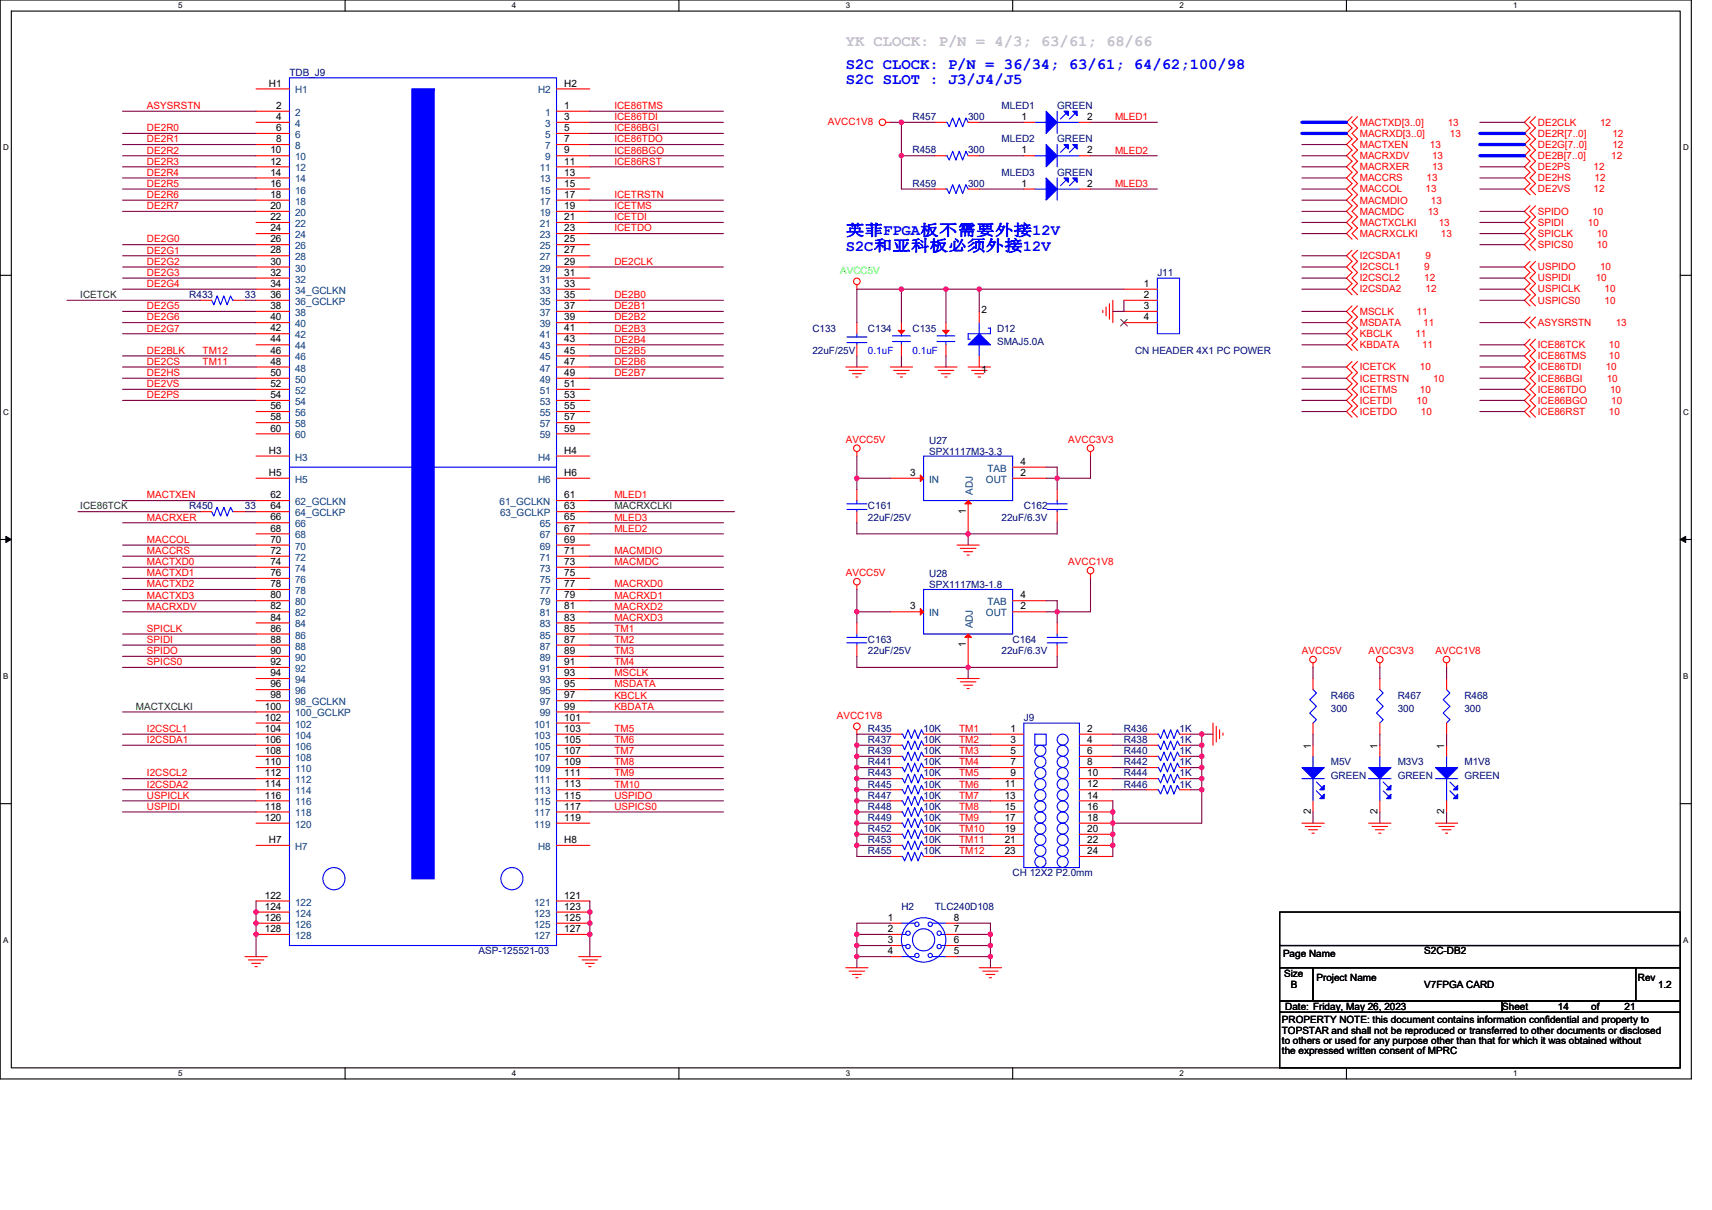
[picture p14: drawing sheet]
<svg xmlns="http://www.w3.org/2000/svg" width="297mm" height="210mm" viewBox="0 0 297 210" stroke-linecap="round" stroke-linejoin="round" font-family="sans-serif">
<defs><g id="words">
<text font-size="2.7" fill="#c0c0c0" x="146.7" y="8">YK CLOCK: P/N = 4/3; 63/61; 68/66</text>
<g font-size="2.7" fill="#00f">
<text x="146.7" y="11.9">S2C CLOCK: P/N = 36/34; 63/61; 64/62;100/98</text>
<text x="146.7" y="14.6">S2C SLOT : J3/J4/J5</text>
<text x="146.7" y="40.9">英菲FPGA板不需要外接12V</text>
<text x="146.7" y="43.5">S2C和亚科板必须外接12V</text>
</g>
<g font-size="1.7">
<text x="46.6" y="15">H1</text>
<text x="97.9" y="15">H2</text>
<text x="47.9" y="18.9">2</text>
<text x="47.9" y="20.8">4</text>
<text x="47.9" y="22.8">6</text>
<text x="97.9" y="18.9">1</text>
<text x="97.9" y="20.8">3</text>
<text x="97.9" y="22.8">5</text>
<text x="177.2" y="20.8">1</text>
<text x="188.6" y="20.8">2</text>
<text x="46.9" y="26.6">10</text>
<text x="46.9" y="28.6">12</text>
<text x="47.9" y="24.7">8</text>
<text x="97.9" y="24.7">7</text>
<text x="97.9" y="26.6">9</text>
<text x="97.9" y="28.6">11</text>
<text x="177.2" y="26.6">1</text>
<text x="188.6" y="26.6">2</text>
<text x="46.9" y="30.5">14</text>
<text x="46.9" y="32.4">16</text>
<text x="46.9" y="34.3">18</text>
<text x="97.9" y="30.5">13</text>
<text x="97.9" y="32.4">15</text>
<text x="97.9" y="34.3">17</text>
<text x="177.2" y="32.4">1</text>
<text x="188.6" y="32.4">2</text>
<text x="46.9" y="36.3">20</text>
<text x="46.9" y="38.2">22</text>
<text x="46.9" y="40.1">24</text>
<text x="97.9" y="36.3">19</text>
<text x="97.9" y="38.2">21</text>
<text x="97.9" y="40.1">23</text>
<text x="46.9" y="42.1">26</text>
<text x="46.9" y="44">28</text>
<text x="46.9" y="45.9">30</text>
<text x="46.9" y="47.9">32</text>
<text x="97.9" y="42.1">25</text>
<text x="97.9" y="44">27</text>
<text x="97.9" y="45.9">29</text>
<text x="97.9" y="47.9">31</text>
<text x="46.9" y="49.8">34</text>
<text x="46.9" y="51.7">36</text>
<text x="46.9" y="53.6">38</text>
<text x="97.9" y="49.8">33</text>
<text x="97.9" y="51.7">35</text>
<text x="97.9" y="53.6">37</text>
<text x="198.5" y="49.8">1</text>
<text x="198.5" y="51.7">2</text>
<text x="198.5" y="53.6">3</text>
<text x="46.9" y="55.6">40</text>
<text x="46.9" y="57.5">42</text>
<text x="46.9" y="59.4">44</text>
<text x="97.9" y="55.6">39</text>
<text x="97.9" y="57.5">41</text>
<text x="97.9" y="59.4">43</text>
<text x="170.3" y="54.3">2</text>
<text x="198.5" y="55.6">4</text>
<text x="46.9" y="61.4">46</text>
<text x="46.9" y="63.3">48</text>
<text x="46.9" y="65.2">50</text>
<text x="97.9" y="61.4">45</text>
<text x="97.9" y="63.3">47</text>
<text x="97.9" y="65.2">49</text>
<text x="170.3" y="64.7">1</text>
<text x="46.9" y="67.2">52</text>
<text x="46.9" y="69.1">54</text>
<text x="46.9" y="71">56</text>
<text x="97.9" y="67.2">51</text>
<text x="97.9" y="69.1">53</text>
<text x="97.9" y="71">55</text>
<text x="46.9" y="72.9">58</text>
<text x="46.9" y="74.9">60</text>
<text x="97.9" y="72.9">57</text>
<text x="97.9" y="74.9">59</text>
<text x="46.6" y="78.7">H3</text>
<text x="46.6" y="82.6">H5</text>
<text x="97.9" y="78.7">H4</text>
<text x="97.9" y="82.6">H6</text>
<text x="157.9" y="82.6">3</text>
<text x="177.1" y="82.6">2</text>
<text x="177.1" y="80.7">4</text>
<text x="46.9" y="86.5">62</text>
<text x="46.9" y="88.4">64</text>
<text x="97.9" y="86.5">61</text>
<text x="97.9" y="88.4">63</text>
<text x="167.6" y="89.2" transform="rotate(-90 167.6 89.2)">1</text>
<text x="46.9" y="90.3">66</text>
<text x="46.9" y="92.2">68</text>
<text x="46.9" y="94.2">70</text>
<text x="97.9" y="90.3">65</text>
<text x="97.9" y="92.2">67</text>
<text x="97.9" y="94.2">69</text>
<text x="46.9" y="96.1">72</text>
<text x="46.9" y="98">74</text>
<text x="46.9" y="100">76</text>
<text x="46.9" y="101.9">78</text>
<text x="97.9" y="96.1">71</text>
<text x="97.9" y="98">73</text>
<text x="97.9" y="100">75</text>
<text x="97.9" y="101.9">77</text>
<text x="46.9" y="103.8">80</text>
<text x="46.9" y="105.8">82</text>
<text x="46.9" y="107.7">84</text>
<text x="97.9" y="103.8">79</text>
<text x="97.9" y="105.8">81</text>
<text x="97.9" y="107.7">83</text>
<text x="157.9" y="105.8">3</text>
<text x="177.1" y="105.8">2</text>
<text x="177.1" y="103.8">4</text>
<text x="46.9" y="109.6">86</text>
<text x="46.9" y="111.5">88</text>
<text x="46.9" y="113.5">90</text>
<text x="97.9" y="109.6">85</text>
<text x="97.9" y="111.5">87</text>
<text x="97.9" y="113.5">89</text>
<text x="167.6" y="112.3" transform="rotate(-90 167.6 112.3)">1</text>
<text x="46.9" y="115.4">92</text>
<text x="46.9" y="117.3">94</text>
<text x="46.9" y="119.3">96</text>
<text x="97.9" y="115.4">91</text>
<text x="97.9" y="117.3">93</text>
<text x="97.9" y="119.3">95</text>
<text x="45.9" y="123.1">100</text>
<text x="45.9" y="125.1">102</text>
<text x="46.9" y="121.2">98</text>
<text x="97.9" y="125.1">101</text>
<text x="97.9" y="121.2">97</text>
<text x="97.9" y="123.1">99</text>
<text x="45.9" y="127">104</text>
<text x="45.9" y="128.9">106</text>
<text x="45.9" y="130.9">108</text>
<text x="97.9" y="127">103</text>
<text x="97.9" y="128.9">105</text>
<text x="97.9" y="130.9">107</text>
<text x="175.3" y="127">1</text>
<text x="175.3" y="128.9">3</text>
<text x="175.3" y="130.9">5</text>
<text x="188.6" y="127">2</text>
<text x="188.6" y="128.9">4</text>
<text x="188.6" y="130.9">6</text>
<text x="227.4" y="129.9" transform="rotate(-90 227.4 129.9)">1</text>
<text x="239" y="129.9" transform="rotate(-90 239 129.9)">1</text>
<text x="250.6" y="129.9" transform="rotate(-90 250.6 129.9)">1</text>
<text x="45.9" y="132.8">110</text>
<text x="45.9" y="134.7">112</text>
<text x="45.9" y="136.7">114</text>
<text x="97.9" y="132.8">109</text>
<text x="97.9" y="134.7">111</text>
<text x="97.9" y="136.7">113</text>
<text x="174.3" y="136.7">11</text>
<text x="175.3" y="132.8">7</text>
<text x="175.3" y="134.7">9</text>
<text x="188.6" y="132.8">8</text>
<text x="188.6" y="134.7">10</text>
<text x="188.6" y="136.7">12</text>
<text x="45.9" y="138.6">116</text>
<text x="45.9" y="140.5">118</text>
<text x="45.9" y="142.5">120</text>
<text x="97.9" y="138.6">115</text>
<text x="97.9" y="140.5">117</text>
<text x="97.9" y="142.5">119</text>
<text x="174.3" y="138.6">13</text>
<text x="174.3" y="140.5">15</text>
<text x="174.3" y="142.5">17</text>
<text x="188.6" y="138.6">14</text>
<text x="188.6" y="140.5">16</text>
<text x="188.6" y="142.5">18</text>
<text x="227.4" y="141.3" transform="rotate(-90 227.4 141.3)">2</text>
<text x="239" y="141.3" transform="rotate(-90 239 141.3)">2</text>
<text x="250.6" y="141.3" transform="rotate(-90 250.6 141.3)">2</text>
<text x="46.6" y="146.3">H7</text>
<text x="97.9" y="146.3">H8</text>
<text x="174.3" y="144.4">19</text>
<text x="174.3" y="146.3">21</text>
<text x="174.3" y="148.2">23</text>
<text x="188.6" y="144.4">20</text>
<text x="188.6" y="146.3">22</text>
<text x="188.6" y="148.2">24</text>
<text x="45.9" y="156">122</text>
<text x="97.9" y="156">121</text>
<text x="45.9" y="157.9">124</text>
<text x="45.9" y="159.8">126</text>
<text x="45.9" y="161.8">128</text>
<text x="97.9" y="157.9">123</text>
<text x="97.9" y="159.8">125</text>
<text x="97.9" y="161.8">127</text>
<text x="154.1" y="159.8">1</text>
<text x="154.1" y="161.8">2</text>
<text x="165.5" y="161.8">7</text>
<text x="165.5" y="159.8">8</text>
<text x="154.1" y="163.7">3</text>
<text x="154.1" y="165.6">4</text>
<text x="165.5" y="165.6">5</text>
<text x="165.5" y="163.7">6</text>
<text x="222.6" y="166">Page Name</text>
<text x="247.1" y="165.6">S2C-DB2</text>
<text x="222.8" y="169.5">Size</text>
<text x="224" y="171.4">B</text>
<text x="228.4" y="170.3">Project Name</text>
<text x="247.1" y="171.4">V7FPGA CARD</text>
<text x="284.2" y="170.3">Rev</text>
<text x="287.7" y="171.4">1.2</text>
<text x="222.4" y="177.6">PROPERTY NOTE: this document contains information confidential and property to</text>
<text x="222.4" y="179.4">TOPSTAR and shall not be reproduced or transferred to other documents or disclosed</text>
<text x="223" y="175.3">Date: Friday, May 26, 2023</text>
<text x="260.6" y="175.3">Sheet</text>
<text x="270.3" y="175.3">14</text>
<text x="276.1" y="175.3">of</text>
<text x="281.9" y="175.3">21</text>
<text x="222.4" y="181.2">to others or used for any purpose other than that for which it was obtained without</text>
<text x="222.4" y="183">the expressed written consent of MPRC</text>
</g>
<g font-size="1.7" fill="#000080">
<text x="50.2" y="13.1">TDB_J9</text>
<text x="158.3" y="20.8">R457</text>
<text x="168" y="20.8">300</text>
<text x="173.8" y="18.9">MLED1</text>
<text x="183.4" y="18.9">GREEN</text>
<text x="158.3" y="26.6">R458</text>
<text x="168" y="26.6">300</text>
<text x="173.8" y="24.7">MLED2</text>
<text x="183.4" y="24.7">GREEN</text>
<text x="158.3" y="32.4">R459</text>
<text x="168" y="32.4">300</text>
<text x="173.8" y="30.5">MLED3</text>
<text x="183.4" y="30.5">GREEN</text>
<text x="200.8" y="47.9">J11</text>
<text x="32.8" y="51.7">R433</text>
<text x="42.5" y="51.7">33</text>
<text x="140.9" y="57.5">C133</text>
<text x="150.6" y="57.5">C134</text>
<text x="158.3" y="57.5">C135</text>
<text x="173" y="57.5">D12</text>
<text x="173" y="59.8">SMAJ5.0A</text>
<text x="140.9" y="61.4">22uF/25V</text>
<text x="196.9" y="61.4">CN HEADER 4X1 PC POWER</text>
<text x="161.2" y="77">U27</text>
<text x="161.2" y="79">SPX1117M3-3.3</text>
<text x="32.8" y="88.4">R450</text>
<text x="42.5" y="88.4">33</text>
<text x="150.6" y="88.4">C161</text>
<text x="177.6" y="88.4">C162</text>
<text x="150.6" y="90.3">22uF/25V</text>
<text x="173.8" y="90.3">22uF/6.3V</text>
<text x="161.2" y="100.2">U28</text>
<text x="161.2" y="102.1">SPX1117M3-1.8</text>
<text x="150.6" y="111.6">C163</text>
<text x="150.6" y="113.5">22uF/25V</text>
<text x="173.8" y="113.5">22uF/6.3V</text>
<text x="175.7" y="111.6">C164</text>
<text x="177.6" y="125.1">J9</text>
<text x="230.9" y="121.2">R466</text>
<text x="230.9" y="123.5">300</text>
<text x="242.5" y="121.2">R467</text>
<text x="242.5" y="123.5">300</text>
<text x="254.1" y="121.2">R468</text>
<text x="254.1" y="123.5">300</text>
<text x="150.6" y="127">R435</text>
<text x="150.6" y="130.9">R439</text>
<text x="150.6" y="128.9">R437</text>
<text x="160.2" y="127">10K</text>
<text x="160.2" y="130.9">10K</text>
<text x="160.2" y="128.9">10K</text>
<text x="195" y="130.9">R440</text>
<text x="195" y="127">R436</text>
<text x="195" y="128.9">R438</text>
<text x="204.7" y="130.9">1K</text>
<text x="204.7" y="127">1K</text>
<text x="204.7" y="128.9">1K</text>
<text x="150.6" y="134.7">R443</text>
<text x="150.6" y="136.7">R445</text>
<text x="150.6" y="132.8">R441</text>
<text x="160.2" y="134.7">10K</text>
<text x="160.2" y="136.7">10K</text>
<text x="160.2" y="132.8">10K</text>
<text x="195" y="134.7">R444</text>
<text x="195" y="132.8">R442</text>
<text x="195" y="136.7">R446</text>
<text x="204.7" y="134.7">1K</text>
<text x="204.7" y="132.8">1K</text>
<text x="204.7" y="136.7">1K</text>
<text x="230.9" y="132.8">M5V</text>
<text x="230.9" y="135.1">GREEN</text>
<text x="242.5" y="132.8">M3V3</text>
<text x="242.5" y="135.1">GREEN</text>
<text x="254.1" y="132.8">M1V8</text>
<text x="254.1" y="135.1">GREEN</text>
<text x="150.6" y="142.5">R449</text>
<text x="150.6" y="140.5">R448</text>
<text x="150.6" y="138.6">R447</text>
<text x="160.2" y="142.5">10K</text>
<text x="160.2" y="140.5">10K</text>
<text x="160.2" y="138.6">10K</text>
<text x="150.6" y="146.3">R453</text>
<text x="150.6" y="144.4">R452</text>
<text x="150.6" y="148.3">R455</text>
<text x="160.2" y="146.3">10K</text>
<text x="160.2" y="144.4">10K</text>
<text x="160.2" y="148.3">10K</text>
<text x="175.7" y="152.1">CH 12X2 P2.0mm</text>
<text x="156.4" y="157.9">H2</text>
<text x="162.2" y="157.9">TLC240D108</text>
<text x="83" y="165.6">ASP-125521-03</text>
</g>
<g font-size="1.7" fill="#004080">
<text x="51.2" y="16.2">H1</text>
<text x="93.4" y="16.2">H2</text>
<text x="51.2" y="20.1">2</text>
<text x="51.2" y="22">4</text>
<text x="51.2" y="23.9">6</text>
<text x="94.6" y="20.1">1</text>
<text x="94.6" y="22">3</text>
<text x="94.6" y="23.9">5</text>
<text x="51.2" y="25.9">8</text>
<text x="51.2" y="27.8">10</text>
<text x="51.2" y="29.7">12</text>
<text x="93.6" y="29.7">11</text>
<text x="94.6" y="25.9">7</text>
<text x="94.6" y="27.8">9</text>
<text x="51.2" y="31.7">14</text>
<text x="51.2" y="33.6">16</text>
<text x="51.2" y="35.5">18</text>
<text x="93.6" y="31.7">13</text>
<text x="93.6" y="33.6">15</text>
<text x="93.6" y="35.5">17</text>
<text x="51.2" y="37.5">20</text>
<text x="51.2" y="39.4">22</text>
<text x="51.2" y="41.3">24</text>
<text x="93.6" y="37.5">19</text>
<text x="93.6" y="39.4">21</text>
<text x="93.6" y="41.3">23</text>
<text x="51.2" y="43.2">26</text>
<text x="51.2" y="45.2">28</text>
<text x="51.2" y="47.1">30</text>
<text x="93.6" y="43.2">25</text>
<text x="93.6" y="45.2">27</text>
<text x="93.6" y="47.1">29</text>
<text x="51.2" y="49">32</text>
<text x="51.2" y="51">34_GCLKN</text>
<text x="51.2" y="52.9">36_GCLKP</text>
<text x="93.6" y="49">31</text>
<text x="93.6" y="51">33</text>
<text x="93.6" y="52.9">35</text>
<text x="51.2" y="54.8">38</text>
<text x="51.2" y="56.8">40</text>
<text x="51.2" y="58.7">42</text>
<text x="93.6" y="54.8">37</text>
<text x="93.6" y="56.8">39</text>
<text x="93.6" y="58.7">41</text>
<text x="51.2" y="60.6">44</text>
<text x="51.2" y="62.5">46</text>
<text x="51.2" y="64.5">48</text>
<text x="93.6" y="60.6">43</text>
<text x="93.6" y="62.5">45</text>
<text x="93.6" y="64.5">47</text>
<text x="51.2" y="66.4">50</text>
<text x="51.2" y="68.3">52</text>
<text x="51.2" y="70.3">54</text>
<text x="93.6" y="66.4">49</text>
<text x="93.6" y="68.3">51</text>
<text x="93.6" y="70.3">53</text>
<text x="51.2" y="72.2">56</text>
<text x="51.2" y="74.1">58</text>
<text x="51.2" y="76.1">60</text>
<text x="93.6" y="72.2">55</text>
<text x="93.6" y="74.1">57</text>
<text x="93.6" y="76.1">59</text>
<text x="51.2" y="79.9">H3</text>
<text x="51.2" y="83.8">H5</text>
<text x="93.4" y="79.9">H4</text>
<text x="93.4" y="83.8">H6</text>
<text x="161.2" y="83.8">IN</text>
<text x="171.1" y="83.8">OUT</text>
<text x="171.3" y="81.9">TAB</text>
<text x="51.2" y="87.7">62_GCLKN</text>
<text x="51.2" y="89.6">64_GCLKP</text>
<text x="86.7" y="87.7">61_GCLKN</text>
<text x="86.8" y="89.6">63_GCLKP</text>
<text x="168.8" y="85.9" transform="rotate(-90 168.8 85.9)">ADJ</text>
<text x="51.2" y="91.5">66</text>
<text x="51.2" y="93.4">68</text>
<text x="51.2" y="95.4">70</text>
<text x="93.6" y="91.5">65</text>
<text x="93.6" y="93.4">67</text>
<text x="93.6" y="95.4">69</text>
<text x="51.2" y="97.3">72</text>
<text x="51.2" y="99.2">74</text>
<text x="51.2" y="101.2">76</text>
<text x="93.6" y="97.3">71</text>
<text x="93.6" y="99.2">73</text>
<text x="93.6" y="101.2">75</text>
<text x="51.2" y="103.1">78</text>
<text x="51.2" y="105">80</text>
<text x="51.2" y="107">82</text>
<text x="93.6" y="103.1">77</text>
<text x="93.6" y="105">79</text>
<text x="93.6" y="107">81</text>
<text x="161.2" y="107">IN</text>
<text x="171.1" y="107">OUT</text>
<text x="171.3" y="105">TAB</text>
<text x="51.2" y="108.9">84</text>
<text x="51.2" y="110.8">86</text>
<text x="51.2" y="112.7">88</text>
<text x="93.6" y="108.9">83</text>
<text x="93.6" y="110.8">85</text>
<text x="93.6" y="112.7">87</text>
<text x="168.8" y="109.1" transform="rotate(-90 168.8 109.1)">ADJ</text>
<text x="51.2" y="114.7">90</text>
<text x="51.2" y="116.6">92</text>
<text x="51.2" y="118.5">94</text>
<text x="93.6" y="114.7">89</text>
<text x="93.6" y="116.6">91</text>
<text x="93.6" y="118.5">93</text>
<text x="51.2" y="120.5">96</text>
<text x="51.2" y="122.4">98_GCLKN</text>
<text x="51.2" y="124.3">100_GCLKP</text>
<text x="93.6" y="120.5">95</text>
<text x="93.6" y="122.4">97</text>
<text x="93.6" y="124.3">99</text>
<text x="51.2" y="126.3">102</text>
<text x="51.2" y="128.2">104</text>
<text x="51.2" y="130.1">106</text>
<text x="92.7" y="126.3">101</text>
<text x="92.7" y="128.2">103</text>
<text x="92.7" y="130.1">105</text>
<text x="51.2" y="132">108</text>
<text x="51.2" y="134">110</text>
<text x="51.2" y="135.9">112</text>
<text x="51.2" y="137.8">114</text>
<text x="92.7" y="132">107</text>
<text x="92.7" y="134">109</text>
<text x="92.7" y="135.9">111</text>
<text x="92.7" y="137.8">113</text>
<text x="51.2" y="139.8">116</text>
<text x="51.2" y="141.7">118</text>
<text x="51.2" y="143.6">120</text>
<text x="92.7" y="139.8">115</text>
<text x="92.7" y="141.7">117</text>
<text x="92.7" y="143.6">119</text>
<text x="51.2" y="147.5">H7</text>
<text x="93.4" y="147.5">H8</text>
<text x="51.2" y="157.1">122</text>
<text x="51.2" y="159.1">124</text>
<text x="51.2" y="161">126</text>
<text x="92.7" y="157.1">121</text>
<text x="92.7" y="159.1">123</text>
<text x="92.7" y="161">125</text>
<text x="51.2" y="162.9">128</text>
<text x="92.7" y="162.9">127</text>
</g>
<g font-size="1.7" fill="#f00">
<text x="25.5" y="22.8">DE2R0</text>
<text x="25.5" y="18.9">ASYSRSTN</text>
<text x="106.6" y="22.8">ICE86BGI</text>
<text x="106.6" y="18.9">ICE86TMS</text>
<text x="106.6" y="20.8">ICE86TDI</text>
<text x="143.7" y="21.6">AVCC1V8</text>
<text x="193.5" y="20.8">MLED1</text>
<text x="235.9" y="23.7">MACRXD[3..0]</text>
<text x="235.9" y="21.8">MACTXD[3..0]</text>
<text x="251.2" y="21.8">13</text>
<text x="251.6" y="23.7">13</text>
<text x="266.8" y="21.8">DE2CLK</text>
<text x="266.8" y="23.7">DE2R[7..0]</text>
<text x="277.6" y="21.8">12</text>
<text x="279.8" y="23.7">12</text>
<text x="25.5" y="28.6">DE2R3</text>
<text x="25.5" y="24.7">DE2R1</text>
<text x="25.5" y="26.6">DE2R2</text>
<text x="106.6" y="24.7">ICE86TDO</text>
<text x="106.6" y="26.6">ICE86BGO</text>
<text x="106.6" y="28.6">ICE86RST</text>
<text x="193.5" y="26.6">MLED2</text>
<text x="235.9" y="25.7">MACTXEN</text>
<text x="235.9" y="27.6">MACRXDV</text>
<text x="235.9" y="29.5">MACRXER</text>
<text x="248.1" y="25.7">13</text>
<text x="248.5" y="27.6">13</text>
<text x="248.5" y="29.5">13</text>
<text x="266.8" y="29.5">DE2PS</text>
<text x="266.8" y="25.7">DE2G[7..0]</text>
<text x="266.8" y="27.6">DE2B[7..0]</text>
<text x="276.5" y="29.5">12</text>
<text x="279.6" y="27.6">12</text>
<text x="279.8" y="25.7">12</text>
<text x="25.5" y="34.4">DE2R6</text>
<text x="25.5" y="32.4">DE2R5</text>
<text x="25.5" y="30.5">DE2R4</text>
<text x="106.6" y="34.4">ICETRSTN</text>
<text x="193.5" y="32.4">MLED3</text>
<text x="235.9" y="33.4">MACCOL</text>
<text x="235.9" y="31.5">MACCRS</text>
<text x="235.9" y="35.3">MACMDIO</text>
<text x="247.3" y="33.4">13</text>
<text x="247.5" y="31.5">13</text>
<text x="248.3" y="35.3">13</text>
<text x="266.8" y="31.5">DE2HS</text>
<text x="266.8" y="33.4">DE2VS</text>
<text x="276.5" y="33.4">12</text>
<text x="276.7" y="31.5">12</text>
<text x="25.5" y="36.3">DE2R7</text>
<text x="106.6" y="38.2">ICETDI</text>
<text x="106.6" y="36.3">ICETMS</text>
<text x="106.6" y="40.2">ICETDO</text>
<text x="235.9" y="37.3">MACMDC</text>
<text x="235.9" y="39.2">MACTXCLKI</text>
<text x="235.9" y="41.1">MACRXCLKI</text>
<text x="247.7" y="37.3">13</text>
<text x="249.6" y="39.2">13</text>
<text x="250" y="41.1">13</text>
<text x="266.8" y="37.3">SPIDO</text>
<text x="266.8" y="39.2">SPIDI</text>
<text x="266.8" y="41.1">SPICLK</text>
<text x="275.5" y="39.2">10</text>
<text x="276.3" y="37.3">10</text>
<text x="277" y="41.1">10</text>
<text x="25.5" y="42.1">DE2G0</text>
<text x="25.5" y="46">DE2G2</text>
<text x="25.5" y="44">DE2G1</text>
<text x="25.5" y="47.9">DE2G3</text>
<text x="106.6" y="46">DE2CLK</text>
<text x="235.9" y="45">I2CSDA1</text>
<text x="235.9" y="46.9">I2CSCL1</text>
<text x="247.1" y="46.9">9</text>
<text x="247.3" y="45">9</text>
<text x="266.8" y="43.1">SPICS0</text>
<text x="266.8" y="46.9">USPIDO</text>
<text x="277" y="43.1">10</text>
<text x="277.6" y="46.9">10</text>
<text x="25.5" y="49.8">DE2G4</text>
<text x="25.5" y="53.7">DE2G5</text>
<text x="106.6" y="51.7">DE2B0</text>
<text x="106.6" y="53.7">DE2B1</text>
<text x="235.9" y="48.8">I2CSCL2</text>
<text x="235.9" y="50.8">I2CSDA2</text>
<text x="247.1" y="48.8">12</text>
<text x="247.3" y="50.8">12</text>
<text x="266.8" y="52.7">USPICS0</text>
<text x="266.8" y="48.8">USPIDI</text>
<text x="266.8" y="50.8">USPICLK</text>
<text x="276.9" y="48.8">10</text>
<text x="278.4" y="52.7">10</text>
<text x="278.4" y="50.8">10</text>
<text x="25.5" y="57.5">DE2G7</text>
<text x="25.5" y="55.6">DE2G6</text>
<text x="106.6" y="55.6">DE2B2</text>
<text x="106.6" y="57.5">DE2B3</text>
<text x="106.6" y="59.5">DE2B4</text>
<text x="235.9" y="54.6">MSCLK</text>
<text x="235.9" y="56.6">MSDATA</text>
<text x="235.9" y="58.5">KBCLK</text>
<text x="245.6" y="58.5">11</text>
<text x="245.8" y="54.6">11</text>
<text x="246.9" y="56.6">11</text>
<text x="266.8" y="56.6">ASYSRSTN</text>
<text x="280.3" y="56.6">13</text>
<text x="25.5" y="65.3">DE2HS</text>
<text x="25.5" y="63.3">DE2CS</text>
<text x="25.5" y="61.4">DE2BLK</text>
<text x="35.2" y="63.3">TM11</text>
<text x="35.2" y="61.4">TM12</text>
<text x="106.6" y="65.3">DE2B7</text>
<text x="106.6" y="63.3">DE2B6</text>
<text x="106.6" y="61.4">DE2B5</text>
<text x="235.9" y="60.4">KBDATA</text>
<text x="235.9" y="64.3">ICETCK</text>
<text x="246.4" y="64.3">10</text>
<text x="246.7" y="60.4">11</text>
<text x="266.8" y="60.4">ICE86TCK</text>
<text x="266.8" y="62.4">ICE86TMS</text>
<text x="266.8" y="64.3">ICE86TDI</text>
<text x="278.6" y="64.3">10</text>
<text x="279.2" y="60.4">10</text>
<text x="279.2" y="62.4">10</text>
<text x="25.5" y="67.2">DE2VS</text>
<text x="25.5" y="69.1">DE2PS</text>
<text x="235.9" y="68.1">ICETMS</text>
<text x="235.9" y="70.1">ICETDI</text>
<text x="235.9" y="66.2">ICETRSTN</text>
<text x="245.8" y="70.1">10</text>
<text x="246.4" y="68.1">10</text>
<text x="248.7" y="66.2">10</text>
<text x="266.8" y="70.1">ICE86BGO</text>
<text x="266.8" y="66.2">ICE86BGI</text>
<text x="266.8" y="68.1">ICE86TDO</text>
<text x="278.8" y="66.2">10</text>
<text x="279.4" y="68.1">10</text>
<text x="279.6" y="70.1">10</text>
<text x="146.7" y="76.8">AVCC5V</text>
<text x="185.4" y="76.8">AVCC3V3</text>
<text x="235.9" y="72">ICETDO</text>
<text x="246.5" y="72">10</text>
<text x="266.8" y="72">ICE86RST</text>
<text x="279.2" y="72">10</text>
<text x="25.5" y="86.5">MACTXEN</text>
<text x="106.6" y="86.5">MLED1</text>
<text x="25.5" y="90.3">MACRXER</text>
<text x="25.5" y="94.2">MACCOL</text>
<text x="106.6" y="90.3">MLED3</text>
<text x="106.6" y="92.3">MLED2</text>
<text x="25.5" y="98.1">MACTXD0</text>
<text x="25.5" y="101.9">MACTXD2</text>
<text x="25.5" y="100">MACTXD1</text>
<text x="25.5" y="96.1">MACCRS</text>
<text x="106.6" y="101.9">MACRXD0</text>
<text x="106.6" y="96.1">MACMDIO</text>
<text x="106.6" y="98.1">MACMDC</text>
<text x="146.7" y="100">AVCC5V</text>
<text x="185.4" y="98.1">AVCC1V8</text>
<text x="25.5" y="103.9">MACTXD3</text>
<text x="25.5" y="105.8">MACRXDV</text>
<text x="106.6" y="103.9">MACRXD1</text>
<text x="106.6" y="105.8">MACRXD2</text>
<text x="106.6" y="107.7">MACRXD3</text>
<text x="25.5" y="111.6">SPIDI</text>
<text x="25.5" y="113.5">SPIDO</text>
<text x="25.5" y="109.6">SPICLK</text>
<text x="106.6" y="109.6">TM1</text>
<text x="106.6" y="111.6">TM2</text>
<text x="106.6" y="113.5">TM3</text>
<text x="225.9" y="113.5">AVCC5V</text>
<text x="237.5" y="113.5">AVCC3V3</text>
<text x="249.1" y="113.5">AVCC1V8</text>
<text x="25.5" y="115.4">SPICS0</text>
<text x="106.6" y="119.3">MSDATA</text>
<text x="106.6" y="117.4">MSCLK</text>
<text x="106.6" y="115.4">TM4</text>
<text x="106.6" y="121.2">KBCLK</text>
<text x="106.6" y="123.2">KBDATA</text>
<text x="145.2" y="124.7">AVCC1V8</text>
<text x="25.5" y="127">I2CSCL1</text>
<text x="25.5" y="128.9">I2CSDA1</text>
<text x="106.6" y="127">TM5</text>
<text x="106.6" y="128.9">TM6</text>
<text x="106.6" y="130.9">TM7</text>
<text x="166.4" y="127">TM1</text>
<text x="166.4" y="128.9">TM2</text>
<text x="166.4" y="130.9">TM3</text>
<text x="25.5" y="134.7">I2CSCL2</text>
<text x="25.5" y="136.7">I2CSDA2</text>
<text x="106.6" y="132.8">TM8</text>
<text x="106.6" y="136.7">TM10</text>
<text x="106.6" y="134.7">TM9</text>
<text x="166.4" y="132.8">TM4</text>
<text x="166.4" y="134.7">TM5</text>
<text x="166.4" y="136.7">TM6</text>
<text x="25.5" y="140.5">USPIDI</text>
<text x="25.5" y="138.6">USPICLK</text>
<text x="106.6" y="138.6">USPIDO</text>
<text x="106.6" y="140.5">USPICS0</text>
<text x="166.4" y="138.6">TM7</text>
<text x="166.4" y="140.5">TM8</text>
<text x="166.4" y="142.5">TM9</text>
<text x="166.4" y="144.4">TM10</text>
<text x="166.4" y="146.3">TM11</text>
<text x="166.4" y="148.3">TM12</text>
</g>
<text font-size="1.7" fill="#0f0" x="145.8" y="47.5">AVCC5V</text>
<g font-size="1.7" fill="#008000">
<text x="13.9" y="51.7">ICETCK</text>
<text x="13.9" y="88.4">ICE86TCK</text>
<text x="106.6" y="88.4">MACRXCLKI</text>
<text x="23.6" y="123.2">MACTXCLKI</text>
</g>
<g font-size="1.7" fill="#00f">
<text x="150.6" y="61.4">0.1uF</text>
<text x="158.3" y="61.4">0.1uF</text>
</g>
<g font-size="1.4">
<text x="30.9" y="1.5">5</text>
<text x="88.8" y="1.5">4</text>
<text x="146.7" y="1.5">3</text>
<text x="204.7" y="1.5">2</text>
<text x="262.6" y="1.5">1</text>
<text x=".5" y="26.1">D</text>
<text x="292" y="26.1">D</text>
<text x=".5" y="71.9">C</text>
<text x="292" y="71.9">C</text>
<text x=".5" y="117.8">B</text>
<text x="292" y="117.8">B</text>
<text x=".5" y="163.6">A</text>
<text x="292" y="163.6">A</text>
<text x="30.9" y="186.8">5</text>
<text x="88.8" y="186.8">4</text>
<text x="146.7" y="186.8">3</text>
<text x="204.7" y="186.8">2</text>
<text x="262.6" y="186.8">1</text>
</g>
</g></defs>
<path d="M0 0h293.5v187.2h-293.5zM2 1.9h289.5v183.4h-289.5z" fill="none" stroke="#000" stroke-width=".19"/>
<g fill="#fff">
<path d="M30.9 .2h.8v1.6h-.8z"/>
<path d="M30.9 185.5h.8v1.6h-.8z"/>
</g>
<path d="M59.9 0v1.9M59.9 185.3v1.9" fill="none" stroke="#000" stroke-width=".19"/>
<g fill="#fff">
<path d="M88.8 .2h.8v1.6h-.8z"/>
<path d="M88.8 185.5h.8v1.6h-.8z"/>
</g>
<path d="M117.8 0v1.9M117.8 185.3v1.9" fill="none" stroke="#000" stroke-width=".19"/>
<g fill="#fff">
<path d="M146.7 .2h.8v1.6h-.8z"/>
<path d="M146.7 185.5h.8v1.6h-.8z"/>
</g>
<path d="M175.7 0v1.9M175.7 185.3v1.9" fill="none" stroke="#000" stroke-width=".19"/>
<g fill="#fff">
<path d="M204.7 .2h.7v1.6h-.7z"/>
<path d="M204.7 185.5h.7v1.6h-.7z"/>
</g>
<path d="M233.6 0v1.9M233.6 185.3v1.9" fill="none" stroke="#000" stroke-width=".19"/>
<g fill="#fff">
<path d="M262.6 .2h.7v1.6h-.7z"/>
<path d="M262.6 185.5h.7v1.6h-.7z"/>
<path d="M.5 24.8h1v1.6h-1z"/>
<path d="M292 24.8h1v1.6h-1z"/>
<path d="M.5 70.7h1v1.5h-1z"/>
<path d="M292 70.7h1v1.5h-1z"/>
</g>
<path d="M0 47.8h2M291.5 47.8h2" fill="none" stroke="#000" stroke-width=".19"/>
<g fill="#fff">
<path d="M.5 116.5h.9v1.6h-.9z"/>
<path d="M292 116.5h.9v1.6h-.9z"/>
</g>
<path d="M0 93.6h2M291.5 93.6h2" fill="none" stroke="#000" stroke-width=".19"/>
<path d="M1 93.1l1 .5-1 .5zM291.5 93.6l1-.5v1z" fill="#000" stroke="#000" stroke-width=".17"/>
<g fill="#fff">
<path d="M.5 162.4h.9v1.5h-.9z"/>
<path d="M292 162.4h.9v1.5h-.9z"/>
</g>
<path d="M0 139.5h2M291.5 139.5h2M222 158.3h69.5v5.8h-69.5zM222 164.1h69.5v3.8h-69.5zM222 175.7h69.5v9.6h-69.5zM222 167.9h5.8v5.8h-5.8zM222 173.7h38.6v2h-38.6zM227.8 167.9h56v5.8h-56zM260.6 173.7h30.9v2h-30.9zM283.8 167.9h7.7v5.8h-7.7z" fill="none" stroke="#000" stroke-width=".19"/>
<g fill="none" stroke="#f00" stroke-width=".19">
<path d="M44.4 15.4h5.8M44.4 19.3h5.8M96.6 15.4h5.7M96.6 19.3h5.7M44.4 21.2h5.8M44.4 23.2h5.8M44.4 25.1h5.8M44.4 27h5.8M44.4 29h5.8M44.4 30.9h5.8M44.4 32.8h5.8M44.4 34.7h5.8"/>
<path d="M44.4 36.7h5.8M44.4 38.6h5.8M96.6 21.2h5.7M96.6 23.2h5.7M96.6 25.1h5.7M96.6 27h5.7M96.6 29h5.7M96.6 30.9h5.7M96.6 32.8h5.7M96.6 34.7h5.7M96.6 36.7h5.7M96.6 38.6h5.7"/>
<path d="M153.7 21.2h.8M162.2 21.2h1.9M162.2 27h1.9M162.2 32.8h1.9M168 21.2h1.9M168 27h1.9M168 32.8h1.9M177.6 32.8h2M177.6 21.2h2M177.6 27h2M187.3 32.8h1.9M187.3 21.2h1.9"/>
<path d="M187.3 27h1.9M234.6 20.3l-1 .9 1 1-1 1 1 .9-1 1 1 1-1 .9 1 1-1 1 1 .9-1 1 1 1-1 .9 1 1-1 .9 1 1-1 1 1 .9-1 1 1 1-1 .9 1 1M235.5 20.3l-.9 .9 .9 1-.9 1 .9 .9-.9 1 .9 1-.9 .9 .9 1-.9 1 .9 .9-.9 1 .9 1-.9 .9 .9 1-.9 .9 .9 1-.9 1 .9 .9-.9 1 .9 1-.9 .9 .9 1M265.5 20.3l-1 .9 1 1-1 1 1 .9-1 1 1 1-1 .9 1 1-1 1 1 .9-1 1 1 1-1 .9 1 1M265.5 35.7l-1 1 1 .9-1 1 1 1-1 .9 1 1-1 1 1 .9M266.4 20.3l-.9 .9 .9 1-.9 1 .9 .9-.9 1 .9 1-.9 .9 .9 1-.9 1 .9 .9-.9 1 .9 1-.9 .9 .9 1M266.4 35.7l-.9 1 .9 .9-.9 1 .9 1-.9 .9 .9 1-.9 1 .9 .9M34.8 52.1h1.9M40.6 52.1h1.9M44.4 40.5h5.8M44.4 42.5h5.8M44.4 44.4h5.8"/>
<path d="M44.4 46.3h5.8M44.4 48.3h5.8M44.4 50.2h5.8M44.4 52.1h5.8M44.4 54h5.8M44.4 56h5.8M44.4 57.9h5.8M44.4 59.8h5.8M96.6 40.5h5.7M96.6 42.5h5.7M96.6 44.4h5.7M96.6 46.3h5.7"/>
<path d="M96.6 48.3h5.7M96.6 50.2h5.7M96.6 52.1h5.7M96.6 54h5.7M96.6 56h5.7M96.6 57.9h5.7M96.6 59.8h5.7M148.7 49.4v.8M148.7 59.8v2M148.7 56v1.9M156.4 59.8v2M156.4 56v1.9"/>
<path d="M164.1 59.8v2M164.1 56v1.9M169.9 54v2M191.3 53.8v.5M191.9 53.3v1.5M192.5 52.7v2.7M193.1 52.1v3.9M195 50.2h5.8M195 52.1h5.8M195 54h5.8M195 56h5.8M234.6 43.4l-1 1 1 1-1 .9 1 1-1 1 1 .9-1 1 1 1"/>
<path d="M234.6 53.1l-1 .9 1 1-1 1 1 .9-1 1 1 1-1 .9 1 1M235.5 43.4l-.9 1 .9 1-.9 .9 .9 1-.9 1 .9 .9-.9 1 .9 1M235.5 53.1l-.9 .9 .9 1-.9 1 .9 .9-.9 1 .9 1-.9 .9 .9 1M265.5 55l-1 1 1 .9M265.5 45.4l-1 .9 1 1-1 1 1 .9-1 1 1 1-1 .9 1 1M265.5 58.9l-1 .9 1 1-1 1 1 .9-1 1 1 1-1 .9 1 1-1 1 1 .9-1 1 1 1-1 .9 1 1M266.4 55l-.9 1 .9 .9M266.4 45.4l-.9 .9 .9 1-.9 1 .9 .9-.9 1 .9 1-.9 .9 .9 1M266.4 58.9l-.9 .9 .9 1-.9 1 .9 .9-.9 1 .9 1-.9 .9 .9 1-.9 1 .9 .9-.9 1 .9 1-.9 .9 .9 1M44.4 79.1h5.8M44.4 61.8h5.8M44.4 63.7h5.8"/>
<path d="M44.4 65.6h5.8M44.4 67.6h5.8M44.4 69.5h5.8M44.4 71.4h5.8M44.4 73.3h5.8M44.4 75.3h5.8M96.6 79.1h5.7M96.6 61.8h5.7M96.6 63.7h5.7M96.6 65.6h5.7M96.6 67.6h5.7M96.6 69.5h5.7"/>
<path d="M96.6 71.4h5.7M96.6 73.3h5.7M96.6 75.3h5.7M146.7 63.7h3.9M147.3 64.3h2.7M147.9 64.9h1.6M148.5 65.4h.4M148.7 78.4v.7M154.5 63.7h3.8M155 64.3h2.8M155.6 64.9h1.6M156.2 65.4h.4"/>
<path d="M162.2 63.7h3.8M162.8 64.3h2.7M163.3 64.9h1.6M163.9 65.4h.4M168 63.7h3.8M168.6 64.3h2.7M169.1 64.9h1.6M169.7 65.4h.4M169.9 61.8v1.9M189.2 78.4v.7M234.6 62.7l-1 1 1 1-1 .9 1 1-1 1 1 .9-1 1 1 1-1 .9 1 1M235.5 62.7l-.9 1 .9 1-.9 .9 .9 1-.9 1 .9 .9-.9 1 .9 1-.9 .9 .9 1"/>
<path d="M34.8 88.8h1.9M40.6 88.8h1.9M44.4 83h5.8M44.4 86.9h5.8M44.4 88.8h5.8M44.4 90.7h5.8M44.4 92.6h5.8M44.4 94.6h5.8M44.4 96.5h5.8M44.4 98.4h5.8M96.6 83h5.7M96.6 86.9h5.7"/>
<path d="M96.6 88.8h5.7M96.6 90.7h5.7M96.6 92.6h5.7M96.6 94.6h5.7M96.6 96.5h5.7M96.6 98.4h5.7M148.7 88.8v1.9M148.7 84.9v2M154.5 83h5.7M166 94.6h3.9M166.6 95.2h2.7M167.2 95.7h1.6"/>
<path d="M167.8 96.3h.4M168 86.9v5.7M175.7 83h5.8M175.7 81.1h5.8M183.4 88.8v1.9M183.4 84.9v2M189.2 99.6v.8M44.4 100.4h5.8M44.4 102.3h5.8M44.4 104.2h5.8M44.4 106.2h5.8M44.4 108.1h5.8"/>
<path d="M44.4 110h5.8M44.4 112h5.8M44.4 113.9h5.8M44.4 115.8h5.8M44.4 117.8h5.8M44.4 119.7h5.8M96.6 100.4h5.7M96.6 102.3h5.7M96.6 104.2h5.7M96.6 106.2h5.7M96.6 108.1h5.7M96.6 110h5.7"/>
<path d="M96.6 112h5.7M96.6 113.9h5.7M96.6 115.8h5.7M96.6 117.8h5.7M96.6 119.7h5.7M148.7 101.5v.8M148.7 112v1.9M148.7 108.1v1.9M154.5 106.2h5.7M166 117.8h3.9M166.6 118.3h2.7M167.2 118.9h1.6"/>
<path d="M167.8 119.5h.4M168 110v5.8M175.7 106.2h5.8M175.7 104.2h5.8M183.4 112v1.9M183.4 108.1v1.9M227.8 115v.8M227.8 117.8v1.9M239.4 115v.8M239.4 117.8v1.9M251 115v.8M251 117.8v1.9"/>
<path d="M44.4 121.6h5.8M44.4 123.5h5.8M44.4 125.5h5.8M44.4 127.4h5.8M44.4 129.3h5.8M44.4 131.3h5.8M44.4 133.2h5.8M44.4 135.1h5.8M44.4 137.1h5.8M44.4 139h5.8M96.6 121.6h5.7M96.6 123.5h5.7"/>
<path d="M96.6 125.5h5.7M96.6 127.4h5.7M96.6 129.3h5.7M96.6 131.3h5.7M96.6 133.2h5.7M96.6 135.1h5.7M96.6 137.1h5.7M96.6 139h5.7M148.7 126.6v.8M154.5 135.1h1.9M154.5 137.1h1.9M154.5 133.2h1.9"/>
<path d="M154.5 127.4h1.9M154.5 131.3h1.9M154.5 129.3h1.9M154.5 139h1.9M160.2 135.1h2M160.2 137.1h2M160.2 133.2h2M160.2 127.4h2M160.2 131.3h2M160.2 129.3h2M160.2 139h2M171.8 127.4h5.8"/>
<path d="M171.8 129.3h5.8M171.8 131.3h5.8M171.8 133.2h5.8M171.8 135.1h5.8M171.8 137.1h5.8M171.8 139h5.8M187.3 127.4h5.8M187.3 129.3h5.8M187.3 131.3h5.8M187.3 133.2h5.8M187.3 135.1h5.8M187.3 137.1h5.8"/>
<path d="M187.3 139h5.8M198.9 131.3h1.9M198.9 127.4h1.9M198.9 135.1h1.9M198.9 129.3h1.9M198.9 133.2h1.9M198.9 137.1h1.9M204.7 131.3h1.9M204.7 127.4h1.9M204.7 135.1h1.9M204.7 129.3h1.9M204.7 133.2h1.9"/>
<path d="M204.7 137.1h1.9M210.5 125.5v3.8M211 126v2.8M211.6 126.6v1.6M212.2 127.2v.4M227.8 125.5v1.9M227.8 129.3v2M227.8 139v1.9M239.4 125.5v1.9M239.4 129.3v2M239.4 139v1.9M251 125.5v1.9"/>
<path d="M251 129.3v2M251 139v1.9M44.4 146.7h5.8M44.4 140.9h5.8M44.4 142.9h5.8M44.4 156.4h5.8M44.4 158.3h5.8M96.6 146.7h5.7M96.6 140.9h5.7M96.6 142.9h5.7M96.6 156.4h5.7M96.6 158.3h5.7"/>
<path d="M154.5 146.7h1.9M154.5 142.9h1.9M154.5 144.8h1.9M154.5 140.9h1.9M154.5 148.6h1.9M160.2 146.7h2M160.2 142.9h2M160.2 144.8h2M160.2 140.9h2M160.2 148.6h2M171.8 140.9h5.8M171.8 142.9h5.8"/>
<path d="M171.8 144.8h5.8M171.8 146.7h5.8M171.8 148.6h5.8M187.3 140.9h5.8M187.3 142.9h5.8M187.3 144.8h5.8M187.3 146.7h5.8M187.3 148.6h5.8M225.9 142.9h3.9M226.5 143.4h2.7M227.1 144h1.5M227.6 144.6h.4"/>
<path d="M237.5 142.9h3.8M238.1 143.4h2.6M238.6 144h1.6M239.2 144.6h.4M249.1 142.9h3.8M249.6 143.4h2.7M250.2 144h1.6M250.8 144.6h.4M42.5 166h3.9M43.1 166.6h2.7M43.7 167.2h1.5M44.2 167.7h.4"/>
<path d="M44.4 160.2h5.8M44.4 162.2h5.8M96.6 160.2h5.7M96.6 162.2h5.7M100.4 166h3.9M101 166.6h2.7M101.6 167.2h1.5M102.1 167.7h.4M146.7 167.9h3.9M147.3 168.5h2.7M147.9 169.1h1.6M148.5 169.7h.4"/>
<path d="M154.5 160.2h1.9M154.5 162.2h1.9M154.5 164.1h1.9M154.5 166h1.9M164.1 166h1.9M164.1 164.1h1.9M164.1 162.2h1.9M164.1 160.2h1.9M169.9 167.9h3.9M170.5 168.5h2.7M171.1 169.1h1.5M171.6 169.7h.4"/>
<circle cx="153.1" cy="21.2" r=".57"/>
<circle cx="148.7" cy="48.8" r=".57"/>
<circle cx="148.7" cy="77.8" r=".57"/>
<circle cx="189.2" cy="77.8" r=".57"/>
<circle cx="189.2" cy="99" r=".57"/>
<circle cx="148.7" cy="100.9" r=".57"/>
<circle cx="227.8" cy="114.5" r=".57"/>
<circle cx="239.4" cy="114.5" r=".57"/>
<circle cx="251" cy="114.5" r=".57"/>
<circle cx="148.7" cy="126" r=".57"/>
</g>
<g fill="none" stroke="#00f" stroke-width=".19">
<path d="M50.2 13.5h46.4v150.6h-46.4zM183.4 19.3v3.9M185 19.7l-1 1M186.5 19.7l-1 1M164.1 21.2h.2l.4 .8 .6-1.5 .6 1.5 .5-1.5 .6 1.5 .6-1.5 .4 .7M164.1 27h.2l.4 .8 .6-1.6 .6 1.6 .5-1.6 .6 1.6 .6-1.6 .4 .8M164.1 32.8h.2l.4 .8 .6-1.6 .6 1.6 .5-1.6 .6 1.6 .6-1.6 .4 .8M179.6 32.8h1.9M179.6 21.2h1.9M179.6 27h1.9M183.4 30.9v3.8M183.4 32.8h3.9"/>
<path d="M183.4 21.2h3.9M183.4 25.1v3.9M183.4 27h3.9M185 31.3l-1 .9M185 25.5l-1 .9M186.5 31.3l-1 .9M186.5 25.5l-1 .9M36.7 52.1l.4 .8 .6-1.5 .6 1.5 .5-1.5 .6 1.5 .6-1.5 .4 .7h.2M146.9 58.5h3.5M146.9 59.5h3.5M148.7 59.5v.3M148.7 57.9v.6"/>
<path d="M154.9 58.3h3M154.9 59.3h3M156.4 57.9v.4M156.4 59.3v.5M162.6 58.3h3.1M162.6 59.3h3.1M164.1 57.9v.4M164.1 59.3v.5M169.9 56v1.9M169.9 59.8v2M171.4 56.9h.4v1h-3.8v1h.4M200.8 48.3h3.9v9.6h-3.9z"/>
<path d="M160.2 79.1h15.5v7.8h-15.5zM36.7 88.8l.4 .8 .6-1.6 .6 1.6 .5-1.6 .6 1.6 .6-1.6 .4 .8h.2M50.2 81.1h46.4M146.9 87.4h3.5M146.9 88.4h3.5M148.7 88.4v.4M148.7 86.9v.5M181.7 87.4h3.5M181.7 88.4h3.5M183.4 88.4v.4M183.4 86.9v.5M146.9 110.6h3.5"/>
<path d="M146.9 111.6h3.5M148.7 111.6v.4M148.7 110v.6M160.2 102.3h15.5v7.7h-15.5zM181.7 110.6h3.5M181.7 111.6h3.5M183.4 111.6v.4M183.4 110v.6M227.8 119.7l.6 .6-1.2 1.1 1.2 1.2-1.2 1.1 1.2 1.2-.6 .6M239.4 119.7l.6 .6-1.2 1.1 1.2 1.2-1.2 1.1 1.2 1.2-.6 .6M251 119.7l.6 .6-1.2 1.1 1.2 1.2-1.2 1.1 1.2 1.2-.6 .6M156.4 135.1h.2l.4 .8 .6-1.6 .5 1.6 .6-1.6 .6 1.6 .6-1.6 .3 .8"/>
<path d="M156.4 137.1h.2l.4 .7 .6-1.5 .5 1.5 .6-1.5 .6 1.5 .6-1.5 .3 .8M156.4 133.2h.2l.4 .8 .6-1.6 .5 1.6 .6-1.6 .6 1.6 .6-1.6 .3 .8M156.4 127.4h.2l.4 .8 .6-1.6 .5 1.6 .6-1.6 .6 1.6 .6-1.6 .3 .8M156.4 131.3h.2l.4 .7 .6-1.5 .5 1.5 .6-1.5 .6 1.5 .6-1.5 .3 .8M156.4 129.3h.2l.4 .8 .6-1.5 .5 1.5 .6-1.5 .6 1.5 .6-1.5 .3 .7M156.4 139h.2l.4 .8 .6-1.6 .5 1.6 .6-1.6 .6 1.6 .6-1.6 .3 .8M177.6 125.5h9.7v25.1h-9.7zM179.6 127.4h1.9v1.9h-1.9zM200.8 131.3h.2l.4 .7 .5-1.5 .6 1.5 .6-1.5 .6 1.5 .6-1.5 .4 .8M200.8 127.4h.2l.4 .8 .5-1.6 .6 1.6 .6-1.6 .6 1.6 .6-1.6 .4 .8M200.8 135.1h.2l.4 .8 .5-1.6 .6 1.6 .6-1.6 .6 1.6 .6-1.6 .4 .8M200.8 129.3h.2l.4 .8 .5-1.5 .6 1.5 .6-1.5 .6 1.5 .6-1.5 .4 .7"/>
<path d="M200.8 133.2h.2l.4 .8 .5-1.6 .6 1.6 .6-1.6 .6 1.6 .6-1.6 .4 .8M200.8 137.1h.2l.4 .7 .5-1.5 .6 1.5 .6-1.5 .6 1.5 .6-1.5 .4 .8M225.9 135.1h3.9M227.8 131.3v1.9M227.8 135.1v3.9M228.4 135.7l1 1M228.4 137.2l1 1M237.5 135.1h3.8M239.4 131.3v1.9M239.4 135.1v3.9M240 135.7l1 1M240 137.2l1 1"/>
<path d="M249.1 135.1h3.8M251 131.3v1.9M251 135.1v3.9M251.6 135.7l.9 1M251.6 137.2l.9 1M156.4 146.7h.2l.4 .8 .6-1.6 .5 1.6 .6-1.6 .6 1.6 .6-1.6 .3 .8M156.4 142.9h.2l.4 .7 .6-1.5 .5 1.5 .6-1.5 .6 1.5 .6-1.5 .3 .8M156.4 144.8h.2l.4 .7 .6-1.5 .5 1.5 .6-1.5 .6 1.5 .6-1.5 .3 .8M156.4 140.9h.2l.4 .8 .6-1.6 .5 1.6 .6-1.6 .6 1.6 .6-1.6 .3 .8M156.4 148.6h.2l.4 .8 .6-1.5 .5 1.5 .6-1.5 .6 1.5 .6-1.5 .3 .7M156.4 162.2h.8M156.4 164.1h.8"/>
<path d="M156.4 166h2.3M156.4 160.2h2.3M161.8 166h2.3M161.8 160.2h2.3M163.3 164.1h.8M163.3 162.2h.8"/>
<circle cx="180.5" cy="132.2" r=".96"/>
<circle cx="180.5" cy="134.2" r=".96"/>
<circle cx="180.5" cy="130.3" r=".96"/>
<circle cx="180.5" cy="138" r=".96"/>
<circle cx="180.5" cy="139.9" r=".96"/>
<circle cx="180.5" cy="136.1" r=".96"/>
<circle cx="184.4" cy="132.2" r=".96"/>
<circle cx="184.4" cy="134.2" r=".95"/>
<circle cx="184.4" cy="128.4" r=".95"/>
<circle cx="184.4" cy="139.9" r=".95"/>
<circle cx="184.4" cy="130.3" r=".95"/>
<circle cx="184.4" cy="136.1" r=".95"/>
<circle cx="184.4" cy="138" r=".95"/>
<circle cx="57.9" cy="152.5" r="1.92"/>
<circle cx="88.8" cy="152.5" r="1.92"/>
<circle cx="180.5" cy="141.9" r=".96"/>
<circle cx="180.5" cy="143.8" r=".96"/>
<circle cx="180.5" cy="149.6" r=".96"/>
<circle cx="180.5" cy="145.7" r=".96"/>
<circle cx="180.5" cy="147.7" r=".96"/>
<circle cx="184.4" cy="141.9" r=".96"/>
<circle cx="184.4" cy="147.7" r=".95"/>
<circle cx="184.4" cy="145.7" r=".95"/>
<circle cx="184.4" cy="143.8" r=".95"/>
<circle cx="184.4" cy="149.6" r=".95"/>
<circle cx="157.5" cy="161.9" r=".38"/>
<circle cx="157.5" cy="164.3" r=".38"/>
<circle cx="159.1" cy="160.4" r=".38"/>
<circle cx="159.1" cy="165.8" r=".38"/>
<circle cx="160.2" cy="163.1" r="3.9"/>
<circle cx="160.3" cy="163.1" r="1.92"/>
<circle cx="161.4" cy="160.4" r=".38"/>
<circle cx="161.4" cy="165.8" r=".38"/>
<circle cx="162.9" cy="161.9" r=".38"/>
<circle cx="162.9" cy="164.3" r=".38"/>
</g>
<g fill="#00f" stroke="#00f" stroke-width=".19">
<path d="M181.5 30.9l1.9 1.9-1.9 1.9z" fill-rule="evenodd"/>
<path d="M184.6 30.9h.8v.7z" fill-rule="evenodd"/>
<path d="M186.1 30.9h.8v.7z" fill-rule="evenodd"/>
<path d="M237.5 133.2h3.8l-1.9 1.9z" fill-rule="evenodd"/>
<path d="M240.6 137.1l.7-.8v.8z" fill-rule="evenodd"/>
<path d="M240.6 138.6l.7-.8v.8z" fill-rule="evenodd"/>
<path d="M168 59.8l1.9-1.9 1.9 1.9z" fill-rule="evenodd"/>
<path d="M71.5 15.4v137.1h3.8v-137.1z" fill-rule="evenodd"/>
<path d="M181.5 19.3l1.9 1.9-1.9 2z" fill-rule="evenodd"/>
<path d="M184.6 19.3h.8v.8z" fill-rule="evenodd"/>
<path d="M186.1 19.3h.8v.8z" fill-rule="evenodd"/>
<path d="M225.9 133.2h3.9l-2 1.9z" fill-rule="evenodd"/>
<path d="M229 137.1l.8-.8v.8z" fill-rule="evenodd"/>
<path d="M229 138.6l.8-.8v.8z" fill-rule="evenodd"/>
<path d="M181.5 25.1l1.9 1.9-1.9 2z" fill-rule="evenodd"/>
<path d="M184.6 25.1h.8v.8z" fill-rule="evenodd"/>
<path d="M186.1 25.1h.8v.8z" fill-rule="evenodd"/>
<path d="M249.1 133.2h3.8l-1.9 1.9z" fill-rule="evenodd"/>
<path d="M252.9 136.3v.8h-.7z" fill-rule="evenodd"/>
<path d="M252.9 137.8v.8h-.7z" fill-rule="evenodd"/>
</g>
<path d="M194.4 55.4l1.2 1.2M195.6 55.4l-1.2 1.2" fill="none" stroke="#804000" stroke-width=".17"/>
<g fill="#f00" stroke="#f00" stroke-width=".19">
<path d="M159.7 105.6l.5 .6-.5 .5z"/>
<path d="M167.4 110.6l.6-.6 .5 .6z"/>
<path d="M163.6 57.3h1.1l-.6 .6z"/>
<path d="M155.8 57.3h1.2l-.6 .6z"/>
<path d="M159.7 82.4l.5 .6-.5 .6z"/>
<path d="M167.4 87.4l.6-.5 .5 .5z"/>
</g>
<g fill="none" stroke="#800040" stroke-width=".19">
<path d="M21.3 19.3h23.1M102.3 19.3h23.2M21.3 29h23.1M21.3 23.2h23.1M21.3 25.1h23.1M21.3 27h23.1M21.3 34.7h23.1M21.3 32.8h23.1M21.3 36.7h23.1M21.3 30.9h23.1M102.3 23.2h23.2M102.3 21.2h23.2"/>
<path d="M102.3 25.1h23.2M102.3 27h23.2M102.3 29h23.2M102.3 38.6h23.2M102.3 36.7h23.2M102.3 34.7h23.2M154.5 21.2h1.9M156.4 27v5.8h5.8M156.4 21.2v5.8M156.4 27h5.8M156.4 21.2h5.8M169.9 27h7.7"/>
<path d="M169.9 32.8h7.7M169.9 21.2h7.7M189.2 21.2h11.6M189.2 27h11.6M189.2 32.8h11.6M225.9 25.1h7.7M225.9 30.9h7.7M225.9 32.8h7.7M225.9 34.7h7.7M225.9 29h7.7M225.9 27h7.7M225.9 36.7h7.7"/>
<path d="M225.9 38.6h7.7M256.8 29h7.7M256.8 21.2h7.7M256.8 30.9h7.7M256.8 32.8h7.7M256.8 36.7h7.7M256.8 38.6h7.7M11.6 52.1h23.2M21.3 42.5h23.1M21.3 46.3h23.1M21.3 44.4h23.1M21.3 50.2h23.1"/>
<path d="M21.3 48.3h23.1M21.3 57.9h23.1M21.3 54h23.1M21.3 56h23.1M42.5 52.1h1.9M102.3 56h23.2M102.3 57.9h23.2M102.3 52.1h23.2M102.3 54h23.2M102.3 59.8h23.2M102.3 46.3h23.2M102.3 40.5h23.2"/>
<path d="M148.7 56v-5.8h7.7v5.8M156.4 50.2h7.7v5.8M164.1 50.2h5.8M195 52.1v1.9h-1.9M195 50.2h-25.1v3.8M225.9 48.3h7.7M225.9 50.2h7.7M225.9 59.8h7.7M225.9 54h7.7M225.9 56h7.7M225.9 57.9h7.7M225.9 44.4h7.7"/>
<path d="M225.9 46.3h7.7M225.9 40.5h7.7M256.8 56h7.7M256.8 42.5h7.7M256.8 40.5h7.7M256.8 52.1h7.7M256.8 46.3h7.7M256.8 48.3h7.7M256.8 50.2h7.7M256.8 59.8h7.7M21.3 65.6h23.1M21.3 63.7h23.1"/>
<path d="M21.3 67.6h23.1M21.3 61.8h23.1M21.3 69.5h23.1M102.3 65.6h23.2M102.3 63.7h23.2M102.3 61.8h23.2M148.7 61.8v1.9M148.7 79.1v3.9M156.4 61.8v1.9M164.1 61.8v1.9M189.2 79.1v3.9h-5.8M225.9 67.6h7.7"/>
<path d="M225.9 69.5h7.7M225.9 71.4h7.7M225.9 63.7h7.7M225.9 65.6h7.7M256.8 71.4h7.7M256.8 69.5h7.7M256.8 65.6h7.7M256.8 67.6h7.7M256.8 61.8h7.7M256.8 63.7h7.7M13.5 88.8h21.3M21.3 90.7h23.1"/>
<path d="M21.3 86.9h23.1M21.3 98.4h23.1M21.3 94.6h23.1M21.3 96.5h23.1M42.5 88.8h1.9M102.3 96.5h23.2M102.3 86.9h23.2M102.3 90.7h23.2M102.3 98.4h23.2M102.3 92.6h23.2M102.3 88.8h25.1M148.7 83h5.8"/>
<path d="M148.7 90.7v1.9h19.3M148.7 83v1.9M168 92.6v2M181.5 83h1.9M181.5 81.1h1.9v1.9M183.4 90.7v1.9h-15.4M183.4 83v1.9M21.3 112h23.1M21.3 113.9h23.1M21.3 115.8h23.1M21.3 110h23.1M21.3 102.3h23.1"/>
<path d="M21.3 104.2h23.1M21.3 100.4h23.1M21.3 106.2h23.1M102.3 110h23.2M102.3 119.7h23.2M102.3 117.8h23.2M102.3 104.2h23.2M102.3 106.2h23.2M102.3 108.1h23.2M102.3 102.3h23.2M102.3 112h23.2M102.3 113.9h23.2"/>
<path d="M102.3 115.8h23.2M148.7 106.2h5.8M148.7 113.9v1.9h19.3M148.7 102.3v5.8M168 115.8v2M181.5 106.2h1.9M181.5 104.2h1.9v2M183.4 113.9v1.9h-15.4M183.4 106.2v1.9M189.2 100.4v5.8h-5.8M227.8 115.8v2M239.4 115.8v2"/>
<path d="M251 115.8v2M21.3 127.4h23.1M21.3 123.5h23.1M21.3 129.3h23.1M21.3 135.1h23.1M21.3 137.1h23.1M21.3 139h23.1M102.3 121.6h23.2M102.3 123.5h23.2M102.3 127.4h23.2M102.3 129.3h23.2M102.3 131.3h23.2"/>
<path d="M102.3 133.2h23.2M102.3 137.1h23.2M102.3 135.1h23.2M102.3 139h23.2M148.7 129.3h5.8M148.7 131.3v1.9M148.7 133.2v1.9M148.7 137.1v1.9M148.7 139v1.9M148.7 135.1v2M148.7 131.3h5.8M148.7 133.2h5.8"/>
<path d="M148.7 137.1h5.8M148.7 139h5.8M148.7 135.1h5.8M154.5 127.4h-5.8v3.9M162.2 129.3h9.6M162.2 127.4h9.6M162.2 131.3h9.6M162.2 133.2h9.6M162.2 135.1h9.6M162.2 137.1h9.6M162.2 139h9.6M193.1 127.4h5.8"/>
<path d="M193.1 129.3h5.8M193.1 131.3h5.8M193.1 133.2h5.8M193.1 135.1h5.8M193.1 137.1h5.8M193.1 139v3.9M206.6 127.4h1.9M206.6 129.3h1.9M206.6 131.3h1.9M206.6 133.2h1.9M206.6 135.1h1.9M206.6 137.1h1.9"/>
<path d="M208.5 127.4v1.9M208.5 127.4h2M208.5 129.3v2M208.5 131.3v1.9M208.5 133.2v1.9M208.5 135.1v2M208.5 137.1v5.8h-15.4M227.8 127.4v1.9M239.4 127.4v1.9M251 127.4v1.9M21.3 140.9h23.1M44.4 156.4v9.6"/>
<path d="M102.3 140.9h23.2M102.3 156.4v9.6M148.7 146.7v1.9h5.8M148.7 144.8v1.9M148.7 142.9v1.9M148.7 140.9v2M148.7 146.7h5.8M148.7 144.8h5.8M148.7 142.9h5.8M148.7 140.9h5.8M162.2 142.9h9.6M162.2 140.9h9.6"/>
<path d="M162.2 144.8h9.6M162.2 146.7h9.6M162.2 148.6h9.6M193.1 142.9v5.7M227.8 140.9v2M239.4 140.9v2M251 140.9v2M148.7 166v1.9M148.7 162.2v1.9M148.7 166h5.8M148.7 162.2h5.8M148.7 164.1h5.8"/>
<path d="M148.7 164.1v1.9M154.5 160.2h-5.8v2M166 162.2h5.8M166 160.2h5.8v2M166 164.1h5.8M166 166h5.8M171.8 164.1v1.9M171.8 162.2v1.9M171.8 166v1.9"/>
</g>
<g fill="#f0f" stroke="#f0f" stroke-width=".19">
<circle cx="44.4" cy="158.3" r=".38"/>
<circle cx="44.4" cy="160.2" r=".38"/>
<circle cx="44.4" cy="162.1" r=".38"/>
<circle cx="102.3" cy="158.3" r=".38"/>
<circle cx="102.3" cy="162.1" r=".38"/>
<circle cx="102.3" cy="160.2" r=".38"/>
<circle cx="156.4" cy="27" r=".38"/>
<circle cx="156.4" cy="21.2" r=".38"/>
<circle cx="148.7" cy="137" r=".38"/>
<circle cx="148.7" cy="129.3" r=".38"/>
<circle cx="148.7" cy="133.2" r=".38"/>
<circle cx="148.7" cy="131.3" r=".38"/>
<circle cx="148.7" cy="139" r=".38"/>
<circle cx="148.7" cy="146.7" r=".38"/>
<circle cx="148.7" cy="144.8" r=".38"/>
<circle cx="148.7" cy="142.8" r=".38"/>
<circle cx="148.7" cy="140.9" r=".38"/>
<circle cx="148.7" cy="135.1" r=".38"/>
<circle cx="208.5" cy="127.4" r=".38"/>
<circle cx="208.5" cy="131.3" r=".38"/>
<circle cx="208.5" cy="129.3" r=".38"/>
<circle cx="208.5" cy="133.2" r=".38"/>
<circle cx="208.5" cy="135.1" r=".38"/>
<circle cx="208.5" cy="137" r=".38"/>
<circle cx="193.1" cy="142.8" r=".38"/>
<circle cx="193.1" cy="140.9" r=".38"/>
<circle cx="193.1" cy="146.7" r=".38"/>
<circle cx="193.1" cy="144.8" r=".38"/>
<circle cx="164.1" cy="50.2" r=".38"/>
<circle cx="156.4" cy="50.2" r=".38"/>
<circle cx="168" cy="92.6" r=".38"/>
<circle cx="148.7" cy="83" r=".38"/>
<circle cx="183.4" cy="83" r=".38"/>
<circle cx="148.7" cy="106.2" r=".38"/>
<circle cx="183.4" cy="106.2" r=".38"/>
<circle cx="168" cy="115.8" r=".38"/>
<circle cx="171.8" cy="166" r=".38"/>
<circle cx="171.8" cy="164.1" r=".38"/>
<circle cx="171.8" cy="162.1" r=".38"/>
<circle cx="148.7" cy="162.1" r=".38"/>
<circle cx="148.7" cy="166" r=".38"/>
<circle cx="148.7" cy="164.1" r=".38"/>
<circle cx="169.9" cy="50.2" r=".38"/>
</g>
<path d="M225.9 23.2h7.7M225.9 21.2h7.7M256.8 27h7.7M256.8 25.1h7.7M256.8 23.2h7.7" fill="none" stroke="#00f" stroke-width=".57"/>
<use href="#words"/>
</svg>
